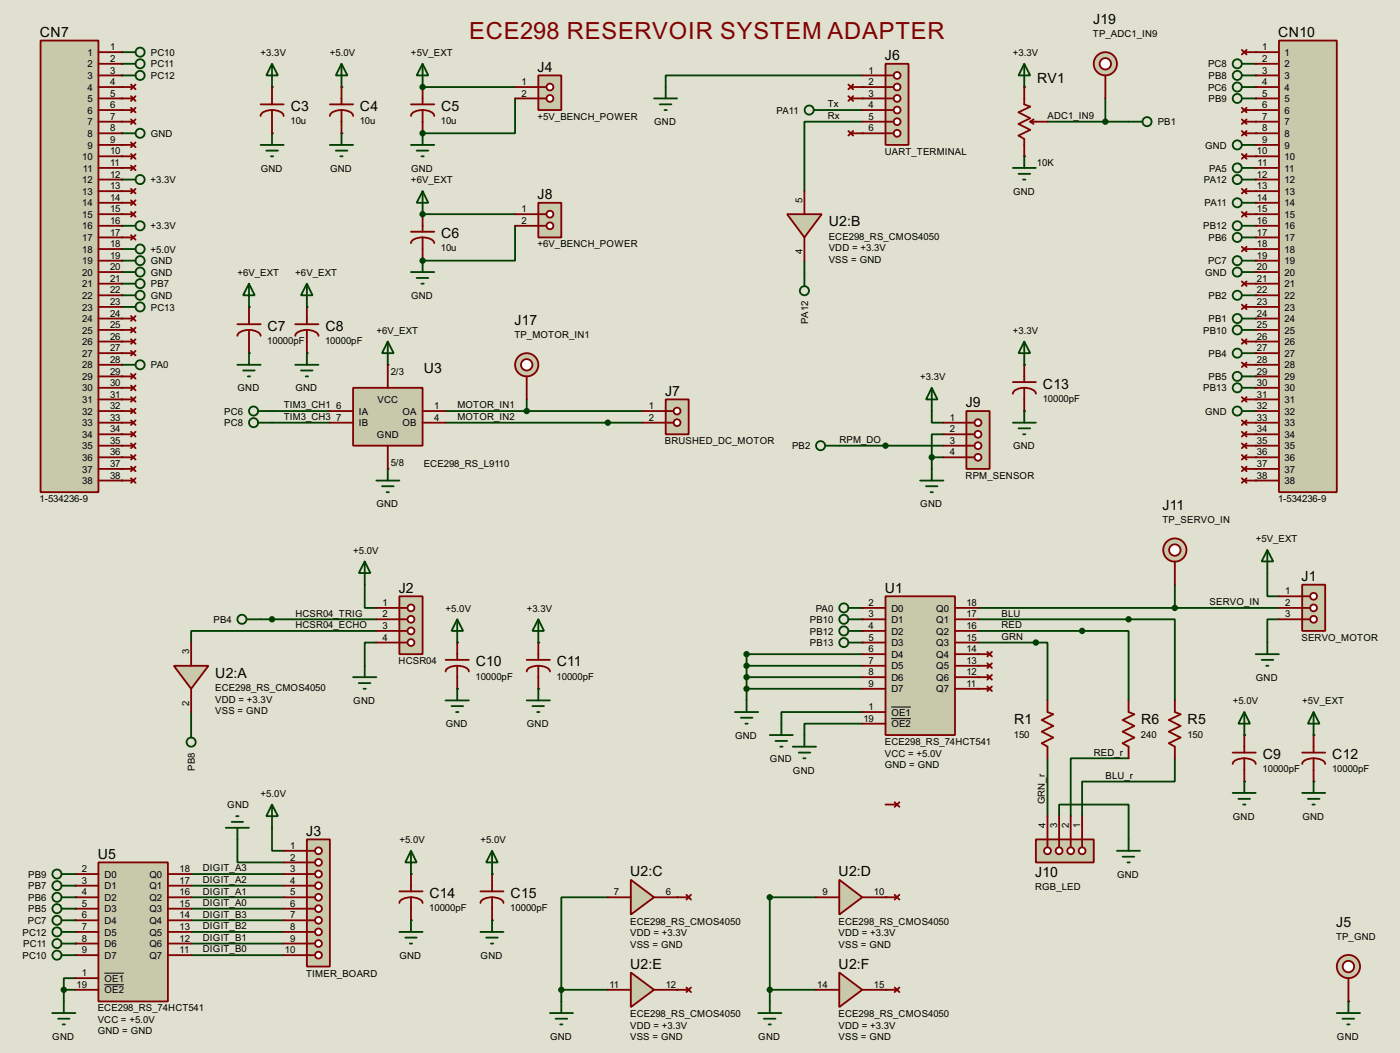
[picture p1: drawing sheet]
<svg xmlns="http://www.w3.org/2000/svg" width="307mm" height="231mm" viewBox="0 0 307 231" stroke-linecap="round" stroke-linejoin="round" font-family="sans-serif">
<defs><g id="words">
<text font-size="5.8" fill="#800000" x="103" y="8.6">ECE298 RESERVOIR SYSTEM ADAPTER</text>
<g font-size="3.5">
<text x="239.9" y="5.3">J19</text>
<text x="8.8" y="8.1">CN7</text>
<text x="280.6" y="8.1">CN10</text>
<text x="118" y="15.8">J4</text>
<text x="194.2" y="13.2">J6</text>
<text x="227.6" y="18.3">RV1</text>
<text x="63.8" y="24.3">C3</text>
<text x="79" y="24.3">C4</text>
<text x="96.8" y="24.3">C5</text>
<text x="118" y="43.7">J8</text>
<text x="96.8" y="52.2">C6</text>
<text x="181.9" y="49.7">U2:B</text>
<text x="112.9" y="71.3">J17</text>
<text x="58.7" y="72.6">C7</text>
<text x="71.4" y="72.6">C8</text>
<text x="93" y="81.8">U3</text>
<text x="146" y="86.9">J7</text>
<text x="212" y="89.4">J9</text>
<text x="228.9" y="85.3">C13</text>
<text x="255.2" y="112">J11</text>
<text x="87.5" y="130.1">J2</text>
<text x="194.2" y="130.1">U1</text>
<text x="285.7" y="127.5">J1</text>
<text x="47.3" y="148.8">U2:A</text>
<text x="104.4" y="146.3">C10</text>
<text x="122.2" y="146.3">C11</text>
<text x="222.6" y="159">R1</text>
<text x="250.5" y="159">R6</text>
<text x="260.7" y="159">R5</text>
<text x="277.2" y="166.6">C9</text>
<text x="292.4" y="166.6">C12</text>
<text x="67.2" y="183.4">J3</text>
<text x="21.5" y="188.5">U5</text>
<text x="94.3" y="197.1">C14</text>
<text x="112.1" y="197.1">C15</text>
<text x="138.3" y="192.3">U2:C</text>
<text x="184.1" y="192.3">U2:D</text>
<text x="227.2" y="192.4">J10</text>
<text x="293.3" y="203.4">J5</text>
<text x="138.3" y="212.6">U2:E</text>
<text x="184.1" y="212.6">U2:F</text>
</g>
<g font-size="2.4">
<text x="24.2" y="11">1</text>
<text x="239.9" y="8.2">TP_ADC1_IN9</text>
<text x="277" y="11">1</text>
<text x="19.2" y="12.3">1</text>
<text x="19.2" y="14.8">2</text>
<text x="19.2" y="17.3">3</text>
<text x="24.2" y="13.6">2</text>
<text x="24.2" y="16.2">3</text>
<text x="33.1" y="12.3">PC10</text>
<text x="33.1" y="14.8">PC11</text>
<text x="33.1" y="17.3">PC12</text>
<text x="57.2" y="12.3">+3.3V</text>
<text x="72.4" y="12.3">+5.0V</text>
<text x="90.2" y="12.3">+5V_EXT</text>
<text x="190.7" y="16.2">1</text>
<text x="222.3" y="12.3">+3.3V</text>
<text x="265.1" y="14.8">PC8</text>
<text x="265.2" y="17.3">PB8</text>
<text x="277" y="13.6">2</text>
<text x="277" y="16.2">3</text>
<text x="282" y="12.3">1</text>
<text x="282" y="14.8">2</text>
<text x="282" y="17.3">3</text>
<text x="19.2" y="19.9">4</text>
<text x="19.2" y="22.4">5</text>
<text x="24.2" y="18.7">4</text>
<text x="24.2" y="21.2">5</text>
<text x="24.2" y="23.7">6</text>
<text x="114.5" y="18.7">1</text>
<text x="114.5" y="21.2">2</text>
<text x="181.7" y="23.6">Tx</text>
<text x="190.7" y="18.7">2</text>
<text x="190.7" y="21.2">3</text>
<text x="190.7" y="23.7">4</text>
<text x="265.1" y="19.9">PC6</text>
<text x="265.2" y="22.4">PB9</text>
<text x="277" y="18.7">4</text>
<text x="277" y="21.2">5</text>
<text x="277" y="23.7">6</text>
<text x="282" y="19.9">4</text>
<text x="282" y="22.4">5</text>
<text x="19.2" y="25">6</text>
<text x="19.2" y="27.5">7</text>
<text x="24.2" y="26.3">7</text>
<text x="24.2" y="28.9">8</text>
<text x="63.8" y="27.2">10u</text>
<text x="79" y="27.2">10u</text>
<text x="96.8" y="27.2">10u</text>
<text x="118" y="26.4">+5V_BENCH_POWER</text>
<text x="143.6" y="27.5">GND</text>
<text x="170.4" y="25">PA11</text>
<text x="181.7" y="26.1">Rx</text>
<text x="190.7" y="26.3">5</text>
<text x="190.7" y="28.9">6</text>
<text x="229.9" y="26.1">ADC1_IN9</text>
<text x="254.1" y="27.5">PB1</text>
<text x="277" y="26.3">7</text>
<text x="277" y="28.9">8</text>
<text x="282" y="25">6</text>
<text x="282" y="27.5">7</text>
<text x="18.1" y="35.1">10</text>
<text x="19.2" y="30">8</text>
<text x="19.2" y="32.6">9</text>
<text x="24.2" y="33.9">10</text>
<text x="24.2" y="31.4">9</text>
<text x="33.1" y="30">GND</text>
<text x="194.2" y="34">UART_TERMINAL</text>
<text x="264.5" y="32.6">GND</text>
<text x="275.9" y="33.9">10</text>
<text x="277" y="31.4">9</text>
<text x="282" y="35.1">10</text>
<text x="282" y="30">8</text>
<text x="282" y="32.6">9</text>
<text x="18.1" y="40.2">12</text>
<text x="18.2" y="37.7">11</text>
<text x="24.2" y="36.4">11</text>
<text x="24.2" y="39">12</text>
<text x="24.2" y="41.6">13</text>
<text x="33.1" y="40.2">+3.3V</text>
<text x="57.2" y="37.7">GND</text>
<text x="72.4" y="37.7">GND</text>
<text x="90.2" y="40.2">+6V_EXT</text>
<text x="90.2" y="37.7">GND</text>
<text x="227.6" y="36.5">10K</text>
<text x="264.2" y="40.2">PA12</text>
<text x="265.4" y="37.7">PA5</text>
<text x="275.9" y="39">12</text>
<text x="275.9" y="41.6">13</text>
<text x="276" y="36.4">11</text>
<text x="282" y="37.7">11</text>
<text x="282" y="40.2">12</text>
<text x="18.1" y="42.7">13</text>
<text x="18.1" y="45.3">14</text>
<text x="18.1" y="47.8">15</text>
<text x="24.2" y="44.1">14</text>
<text x="24.2" y="46.6">15</text>
<text x="114.5" y="46.6">1</text>
<text x="176.2" y="44.5" transform="rotate(-90 176.2 44.5)">5</text>
<text x="222.3" y="42.7">GND</text>
<text x="264.4" y="45.3">PA11</text>
<text x="275.9" y="44.1">14</text>
<text x="275.9" y="46.6">15</text>
<text x="282" y="42.7">13</text>
<text x="282" y="45.3">14</text>
<text x="282" y="47.8">15</text>
<text x="18.1" y="50.4">16</text>
<text x="18.1" y="52.9">17</text>
<text x="24.2" y="49.2">16</text>
<text x="24.2" y="51.7">17</text>
<text x="33.1" y="50.4">+3.3V</text>
<text x="114.5" y="49.2">2</text>
<text x="181.9" y="52.6">ECE298_RS_CMOS4050</text>
<text x="264.1" y="50.4">PB12</text>
<text x="265.2" y="52.9">PB6</text>
<text x="275.9" y="49.2">16</text>
<text x="275.9" y="51.7">17</text>
<text x="282" y="50.4">16</text>
<text x="282" y="52.9">17</text>
<text x="18.1" y="55.4">18</text>
<text x="18.1" y="58">19</text>
<text x="24.2" y="54.3">18</text>
<text x="24.2" y="56.8">19</text>
<text x="24.2" y="59.3">20</text>
<text x="33.1" y="55.4">+5.0V</text>
<text x="33.1" y="58">GND</text>
<text x="96.8" y="55.2">10u</text>
<text x="118" y="54.3">+6V_BENCH_POWER</text>
<text x="176.2" y="55.8" transform="rotate(-90 176.2 55.8)">4</text>
<text x="181.9" y="55.2">VDD = +3.3V</text>
<text x="181.9" y="57.7">VSS = GND</text>
<text x="265.1" y="58">PC7</text>
<text x="275.9" y="54.3">18</text>
<text x="275.9" y="56.8">19</text>
<text x="275.9" y="59.3">20</text>
<text x="282" y="55.4">18</text>
<text x="282" y="58">19</text>
<text x="18.1" y="60.5">20</text>
<text x="18.1" y="63.1">21</text>
<text x="18.1" y="65.6">22</text>
<text x="24.2" y="61.9">21</text>
<text x="24.2" y="64.4">22</text>
<text x="33.1" y="60.5">GND</text>
<text x="33.1" y="63.1">PB7</text>
<text x="33.1" y="65.6">GND</text>
<text x="52.1" y="60.5">+6V_EXT</text>
<text x="64.8" y="60.5">+6V_EXT</text>
<text x="90.2" y="65.6">GND</text>
<text x="264.5" y="60.5">GND</text>
<text x="265.2" y="65.6">PB2</text>
<text x="275.9" y="61.9">21</text>
<text x="275.9" y="64.4">22</text>
<text x="282" y="60.5">20</text>
<text x="282" y="63.1">21</text>
<text x="282" y="65.6">22</text>
<text x="18.1" y="68.1">23</text>
<text x="18.1" y="70.7">24</text>
<text x="24.2" y="67">23</text>
<text x="24.2" y="69.5">24</text>
<text x="24.2" y="72">25</text>
<text x="33.1" y="68.1">PC13</text>
<text x="177.4" y="71.1" transform="rotate(-90 177.4 71.1)">PA12</text>
<text x="265.2" y="70.7">PB1</text>
<text x="275.9" y="67">23</text>
<text x="275.9" y="69.5">24</text>
<text x="275.9" y="72">25</text>
<text x="282" y="68.1">23</text>
<text x="282" y="70.7">24</text>
<text x="18.1" y="73.2">25</text>
<text x="18.1" y="75.8">26</text>
<text x="24.2" y="74.6">26</text>
<text x="24.2" y="77.1">27</text>
<text x="58.7" y="75.5">10000pF</text>
<text x="71.4" y="75.5">10000pF</text>
<text x="82.6" y="73.2">+6V_EXT</text>
<text x="112.9" y="74.2">TP_MOTOR_IN1</text>
<text x="222.3" y="73.2">+3.3V</text>
<text x="264.1" y="73.2">PB10</text>
<text x="275.9" y="74.6">26</text>
<text x="275.9" y="77.1">27</text>
<text x="282" y="73.2">25</text>
<text x="282" y="75.8">26</text>
<text x="18.1" y="78.3">27</text>
<text x="18.1" y="80.8">28</text>
<text x="18.1" y="83.4">29</text>
<text x="24.2" y="79.7">28</text>
<text x="24.2" y="82.2">29</text>
<text x="33.1" y="80.8">PA0</text>
<text x="85.8" y="82.2">2/3</text>
<text x="202" y="83.4">+3.3V</text>
<text x="265.2" y="78.3">PB4</text>
<text x="265.2" y="83.4">PB5</text>
<text x="275.9" y="79.7">28</text>
<text x="275.9" y="82.2">29</text>
<text x="282" y="78.3">27</text>
<text x="282" y="80.8">28</text>
<text x="282" y="83.4">29</text>
<text x="18.1" y="85.9">30</text>
<text x="18.1" y="88.5">31</text>
<text x="24.2" y="84.7">30</text>
<text x="24.2" y="87.3">31</text>
<text x="24.2" y="89.8">32</text>
<text x="52.1" y="85.9">GND</text>
<text x="62.3" y="89.6">TIM3_CH1</text>
<text x="64.8" y="85.9">GND</text>
<text x="73.8" y="89.8">6</text>
<text x="82.8" y="88.4">VCC</text>
<text x="95.3" y="89.8">1</text>
<text x="100.4" y="89.6">MOTOR_IN1</text>
<text x="142.4" y="89.8">1</text>
<text x="228.9" y="88.2">10000pF</text>
<text x="264.1" y="85.9">PB13</text>
<text x="275.9" y="84.7">30</text>
<text x="275.9" y="87.3">31</text>
<text x="275.9" y="89.8">32</text>
<text x="282" y="85.9">30</text>
<text x="282" y="88.5">31</text>
<text x="18.1" y="91">32</text>
<text x="18.1" y="93.6">33</text>
<text x="24.2" y="92.4">33</text>
<text x="24.2" y="94.9">34</text>
<text x="49.2" y="91">PC6</text>
<text x="49.2" y="93.6">PC8</text>
<text x="62.3" y="92.2">TIM3_CH3</text>
<text x="73.8" y="92.4">7</text>
<text x="78.8" y="91">IA</text>
<text x="78.8" y="93.6">IB</text>
<text x="88.3" y="91">OA</text>
<text x="88.3" y="93.6">OB</text>
<text x="95.3" y="92.4">4</text>
<text x="100.4" y="92.2">MOTOR_IN2</text>
<text x="142.4" y="92.4">2</text>
<text x="208.5" y="92.4">1</text>
<text x="208.5" y="94.9">2</text>
<text x="264.5" y="91">GND</text>
<text x="275.9" y="92.4">33</text>
<text x="275.9" y="94.9">34</text>
<text x="282" y="91">32</text>
<text x="282" y="93.6">33</text>
<text x="18.1" y="96.1">34</text>
<text x="18.1" y="98.6">35</text>
<text x="18.1" y="101.2">36</text>
<text x="24.2" y="97.4">35</text>
<text x="24.2" y="100">36</text>
<text x="82.7" y="96.2">GND</text>
<text x="145.9" y="97.5">BRUSHED_DC_MOTOR</text>
<text x="173.8" y="98.6">PB2</text>
<text x="184.2" y="97.2">RPM_DO</text>
<text x="208.5" y="97.4">3</text>
<text x="208.5" y="100">4</text>
<text x="222.3" y="98.6">GND</text>
<text x="275.9" y="97.4">35</text>
<text x="275.9" y="100">36</text>
<text x="282" y="96.1">34</text>
<text x="282" y="98.6">35</text>
<text x="282" y="101.2">36</text>
<text x="18.1" y="103.7">37</text>
<text x="18.1" y="106.3">38</text>
<text x="24.2" y="102.5">37</text>
<text x="24.2" y="105.1">38</text>
<text x="85.8" y="102.4">5/8</text>
<text x="93" y="102.6">ECE298_RS_L9110</text>
<text x="211.9" y="105.1">RPM_SENSOR</text>
<text x="275.9" y="102.5">37</text>
<text x="275.9" y="105.1">38</text>
<text x="282" y="103.7">37</text>
<text x="282" y="106.3">38</text>
<text x="8.7" y="110.2">1-534236-9</text>
<text x="82.6" y="111.3">GND</text>
<text x="202" y="111.3">GND</text>
<text x="280.5" y="110.2">1-534236-9</text>
<text x="255.1" y="114.9">TP_SERVO_IN</text>
<text x="275.6" y="119">+5V_EXT</text>
<text x="77.5" y="121.5">+5.0V</text>
<text x="282.1" y="130.5">1</text>
<text x="46.8" y="136.7">PB4</text>
<text x="64.8" y="135.3">HCSR04_TRIG</text>
<text x="64.8" y="137.9">HCSR04_ECHO</text>
<text x="84" y="133">1</text>
<text x="84" y="135.5">2</text>
<text x="97.8" y="134.2">+5.0V</text>
<text x="115.6" y="134.2">+3.3V</text>
<text x="177.7" y="136.7">PB10</text>
<text x="179" y="134.2">PA0</text>
<text x="190.7" y="133">2</text>
<text x="190.7" y="135.5">3</text>
<text x="195.6" y="134.2">D0</text>
<text x="195.6" y="136.7">D1</text>
<text x="205.5" y="134.2">Q0</text>
<text x="205.5" y="136.7">Q1</text>
<text x="212.1" y="133">18</text>
<text x="212.1" y="135.5">17</text>
<text x="219.8" y="135.3">BLU</text>
<text x="219.8" y="137.9">RED</text>
<text x="265.5" y="132.8">SERVO_IN</text>
<text x="282.1" y="133">2</text>
<text x="282.1" y="135.5">3</text>
<text x="41.5" y="143.6" transform="rotate(-90 41.5 143.6)">3</text>
<text x="84" y="138.1">3</text>
<text x="84" y="140.6">4</text>
<text x="177.7" y="141.8">PB13</text>
<text x="177.7" y="139.3">PB12</text>
<text x="190.7" y="138.1">4</text>
<text x="190.7" y="140.6">5</text>
<text x="190.7" y="143.2">6</text>
<text x="195.6" y="139.3">D2</text>
<text x="195.6" y="141.8">D3</text>
<text x="205.5" y="139.3">Q2</text>
<text x="205.5" y="141.8">Q3</text>
<text x="212.1" y="138.1">16</text>
<text x="212.1" y="140.6">15</text>
<text x="212.1" y="143.2">14</text>
<text x="219.8" y="140.4">GRN</text>
<text x="285.6" y="140.7">SERVO_MOTOR</text>
<text x="87.5" y="145.8">HCSR04</text>
<text x="104.4" y="149.2">10000pF</text>
<text x="122.2" y="149.2">10000pF</text>
<text x="190.7" y="145.7">7</text>
<text x="190.7" y="148.2">8</text>
<text x="195.6" y="144.4">D4</text>
<text x="195.6" y="146.9">D5</text>
<text x="195.6" y="149.4">D6</text>
<text x="205.5" y="144.4">Q4</text>
<text x="205.5" y="146.9">Q5</text>
<text x="205.5" y="149.4">Q6</text>
<text x="212.1" y="145.7">13</text>
<text x="212.1" y="148.2">12</text>
<text x="275.6" y="149.4">GND</text>
<text x="41.6" y="154.9" transform="rotate(-90 41.6 154.9)">2</text>
<text x="47.2" y="151.7">ECE298_RS_CMOS4050</text>
<text x="47.2" y="154.3">VDD = +3.3V</text>
<text x="77.5" y="154.5">GND</text>
<text x="190.7" y="150.8">9</text>
<text x="190.7" y="155.9">1</text>
<text x="195.6" y="152">D7</text>
<text x="205.5" y="152">Q7</text>
<text x="212.1" y="150.8">11</text>
<text x="270.6" y="154.5">+5.0V</text>
<text x="285.8" y="154.5">+5V_EXT</text>
<text x="47.2" y="156.8">VSS = GND</text>
<text x="97.8" y="159.6">GND</text>
<text x="115.6" y="159.6">GND</text>
<text x="189.5" y="158.4">19</text>
<text x="195.6" y="157.1">OE1</text>
<text x="195.6" y="159.6">OE2</text>
<text x="222.5" y="161.9">150</text>
<text x="250.4" y="161.9">240</text>
<text x="260.6" y="161.9">150</text>
<text x="161.3" y="162.1">GND</text>
<text x="169" y="167.2">GND</text>
<text x="194.2" y="163.5">ECE298_RS_74HCT541</text>
<text x="194.2" y="166.1">VCC = +5.0V</text>
<text x="240.1" y="165.8">RED_r</text>
<text x="42.8" y="169.2" transform="rotate(-90 42.8 169.2)">PB8</text>
<text x="174" y="169.8">GND</text>
<text x="194.2" y="168.6">GND = GND</text>
<text x="242.6" y="170.9">BLU_r</text>
<text x="277.1" y="169.5">10000pF</text>
<text x="292.4" y="169.5">10000pF</text>
<text x="49.9" y="177.4">GND</text>
<text x="57.2" y="174.8">+5.0V</text>
<text x="229.3" y="176.5" transform="rotate(-90 229.3 176.5)">GRN_r</text>
<text x="270.6" y="179.9">GND</text>
<text x="285.8" y="179.9">GND</text>
<text x="87.7" y="185">+5.0V</text>
<text x="105.5" y="185">+5.0V</text>
<text x="229.5" y="181.7" transform="rotate(-90 229.5 181.7)">4</text>
<text x="232.1" y="181.7" transform="rotate(-90 232.1 181.7)">3</text>
<text x="234.6" y="181.6" transform="rotate(-90 234.6 181.6)">2</text>
<text x="237.1" y="181.7" transform="rotate(-90 237.1 181.7)">1</text>
<text x="18" y="191.4">2</text>
<text x="39.4" y="191.4">18</text>
<text x="44.5" y="191.2">DIGIT_A3</text>
<text x="63.7" y="186.3">1</text>
<text x="63.7" y="188.9">2</text>
<text x="63.7" y="191.4">3</text>
<text x="6.2" y="192.6">PB9</text>
<text x="6.2" y="195.2">PB7</text>
<text x="6.2" y="197.7">PB6</text>
<text x="18" y="194">3</text>
<text x="18" y="196.5">4</text>
<text x="22.9" y="192.6">D0</text>
<text x="22.9" y="195.2">D1</text>
<text x="22.9" y="197.7">D2</text>
<text x="32.8" y="192.6">Q0</text>
<text x="32.8" y="195.2">Q1</text>
<text x="32.8" y="197.7">Q2</text>
<text x="39.4" y="194">17</text>
<text x="39.4" y="196.5">16</text>
<text x="44.5" y="193.8">DIGIT_A2</text>
<text x="44.5" y="196.3">DIGIT_A1</text>
<text x="63.7" y="194">4</text>
<text x="63.7" y="196.5">5</text>
<text x="134.8" y="196.5">7</text>
<text x="146.1" y="196.5">6</text>
<text x="180.5" y="196.5">9</text>
<text x="191.8" y="196.5">10</text>
<text x="227.2" y="195.3">RGB_LED</text>
<text x="245.2" y="192.6">GND</text>
<text x="6.1" y="202.8">PC7</text>
<text x="6.2" y="200.2">PB5</text>
<text x="18" y="199">5</text>
<text x="18" y="201.6">6</text>
<text x="22.9" y="200.2">D3</text>
<text x="22.9" y="202.8">D4</text>
<text x="32.8" y="200.2">Q3</text>
<text x="32.8" y="202.8">Q4</text>
<text x="39.4" y="199">15</text>
<text x="39.4" y="201.6">14</text>
<text x="44.5" y="198.8">DIGIT_A0</text>
<text x="44.5" y="201.4">DIGIT_B3</text>
<text x="44.5" y="203.9">DIGIT_B2</text>
<text x="63.7" y="199">6</text>
<text x="63.7" y="201.6">7</text>
<text x="94.2" y="200">10000pF</text>
<text x="112" y="200">10000pF</text>
<text x="138.3" y="202.9">ECE298_RS_CMOS4050</text>
<text x="184" y="202.9">ECE298_RS_CMOS4050</text>
<text x="4.9" y="205.3">PC12</text>
<text x="5.1" y="207.9">PC11</text>
<text x="18" y="204.1">7</text>
<text x="18" y="206.7">8</text>
<text x="18" y="209.2">9</text>
<text x="22.9" y="205.3">D5</text>
<text x="22.9" y="207.9">D6</text>
<text x="32.8" y="205.3">Q5</text>
<text x="32.8" y="207.9">Q6</text>
<text x="39.4" y="204.1">13</text>
<text x="39.4" y="206.7">12</text>
<text x="39.4" y="209.2">11</text>
<text x="44.5" y="206.5">DIGIT_B1</text>
<text x="44.5" y="209">DIGIT_B0</text>
<text x="62.5" y="209.2">10</text>
<text x="63.7" y="204.1">8</text>
<text x="63.7" y="206.7">9</text>
<text x="138.3" y="205.5">VDD = +3.3V</text>
<text x="138.3" y="208">VSS = GND</text>
<text x="184" y="205.5">VDD = +3.3V</text>
<text x="184" y="208">VSS = GND</text>
<text x="293.2" y="206.3">TP_GND</text>
<text x="4.9" y="210.4">PC10</text>
<text x="18" y="214.3">1</text>
<text x="22.9" y="210.4">D7</text>
<text x="22.9" y="215.5">OE1</text>
<text x="32.8" y="210.4">Q7</text>
<text x="67.2" y="214.3">TIMER_BOARD</text>
<text x="87.7" y="210.4">GND</text>
<text x="105.5" y="210.4">GND</text>
<text x="16.8" y="216.8">19</text>
<text x="21.4" y="222">ECE298_RS_74HCT541</text>
<text x="22.9" y="218">OE2</text>
<text x="133.8" y="216.8">11</text>
<text x="146.1" y="216.8">12</text>
<text x="179.4" y="216.8">14</text>
<text x="191.8" y="216.8">15</text>
<text x="21.4" y="224.5">VCC = +5.0V</text>
<text x="21.4" y="227">GND = GND</text>
<text x="138.3" y="223.2">ECE298_RS_CMOS4050</text>
<text x="138.3" y="225.8">VDD = +3.3V</text>
<text x="184" y="223.2">ECE298_RS_CMOS4050</text>
<text x="184" y="225.8">VDD = +3.3V</text>
<text x="11.5" y="228.2">GND</text>
<text x="120.7" y="228.2">GND</text>
<text x="138.3" y="228.3">VSS = GND</text>
<text x="166.4" y="228.2">GND</text>
<text x="184" y="228.3">VSS = GND</text>
<text x="293.4" y="228.2">GND</text>
</g>
</g></defs>
<path d="M0 0h307.3v231.1h-307.3z" fill="#e0e0d0"/>
<g fill="#004000">
<circle cx="59.7" cy="29.3" r=".2"/>
<circle cx="59.7" cy="19.1" r=".2"/>
<circle cx="75" cy="29.3" r=".2"/>
<circle cx="75" cy="19.1" r=".2"/>
<circle cx="224.8" cy="34.3" r=".2"/>
<circle cx="224.8" cy="19.1" r=".2"/>
<circle cx="85.1" cy="102.9" r=".2"/>
<circle cx="85.1" cy="80.1" r=".2"/>
</g>
<path d="M59.7 90.2h12.7M59.7 92.8h12.7" fill="none" stroke="#004000" stroke-width=".4"/>
<g fill="#004000">
<circle cx="54.7" cy="77.5" r=".2"/>
<circle cx="54.7" cy="67.4" r=".2"/>
<circle cx="67.4" cy="77.5" r=".2"/>
<circle cx="67.4" cy="67.4" r=".2"/>
</g>
<path d="M278.2 125.8v5.1h2.5" fill="none" stroke="#004000" stroke-width=".4"/>
<g fill="#004000">
<circle cx="273.1" cy="171.5" r=".2"/>
<circle cx="273.1" cy="161.3" r=".2"/>
</g>
<path d="M80.1 128.3v5.1h2.5M280.7 135.9h-2.5v5.1M82.6 141h-2.5v5.1M163.9 143.6v10.1" fill="none" stroke="#004000" stroke-width=".4"/>
<g fill="#004000">
<circle cx="100.4" cy="151.2" r=".2"/>
<circle cx="100.4" cy="141" r=".2"/>
<circle cx="118.2" cy="151.2" r=".2"/>
<circle cx="118.2" cy="141" r=".2"/>
<circle cx="288.3" cy="171.5" r=".2"/>
<circle cx="288.3" cy="161.3" r=".2"/>
</g>
<path d="M189.3 16.6h-43.2v2.5" fill="none" stroke="#004000" stroke-width=".4"/>
<g fill="#004000">
<circle cx="189.3" cy="19.1" r=".2"/>
<circle cx="189.3" cy="21.6" r=".2"/>
</g>
<path d="M181.7 24.2h7.6" fill="none" stroke="#004000" stroke-width=".4"/>
<g fill="#004000">
<circle cx="189.3" cy="29.3" r=".2"/>
<circle cx="92.8" cy="19.1" r=".2"/>
</g>
<path d="M92.8 19.1h20.3" fill="none" stroke="#004000" stroke-width=".4"/>
<circle cx="92.8" cy="29.3" r=".2" fill="#004000"/>
<path d="M113.1 21.6v7.7h-20.3" fill="none" stroke="#004000" stroke-width=".4"/>
<circle cx="92.8" cy="47" r=".2" fill="#004000"/>
<path d="M92.8 47h20.3" fill="none" stroke="#004000" stroke-width=".4"/>
<circle cx="92.8" cy="57.2" r=".2" fill="#004000"/>
<path d="M113.1 49.6v7.6h-20.3M204.5 90.2v2.6h2.6M207.1 95.3h-2.6v5.1M204.5 100.4h2.6M204.5 100.4v2.5" fill="none" stroke="#004000" stroke-width=".4"/>
<g fill="#004000">
<circle cx="224.8" cy="90.2" r=".2"/>
<circle cx="224.8" cy="80.1" r=".2"/>
</g>
<path d="M52.1 184.2v5.1h10.2M59.7 181.7v5h2.6" fill="none" stroke="#004000" stroke-width=".4"/>
<g fill="#004000">
<circle cx="90.2" cy="202" r=".2"/>
<circle cx="90.2" cy="191.8" r=".2"/>
<circle cx="108" cy="202" r=".2"/>
<circle cx="108" cy="191.8" r=".2"/>
</g>
<path d="M42 191.8h20.3M42 194.4h20.3M42 196.9h20.3M42 199.4h20.3M42 202h20.3M42 204.5h20.3M42 207.1h20.3M42 209.6h20.3" fill="none" stroke="#004000" stroke-width=".4"/>
<g fill="#004000">
<circle cx="16.6" cy="191.8" r=".2"/>
<circle cx="16.6" cy="194.4" r=".2"/>
<circle cx="16.6" cy="196.9" r=".2"/>
<circle cx="16.6" cy="199.4" r=".2"/>
<circle cx="16.6" cy="202" r=".2"/>
<circle cx="16.6" cy="204.5" r=".2"/>
<circle cx="16.6" cy="207.1" r=".2"/>
<circle cx="16.6" cy="209.6" r=".2"/>
</g>
<path d="M229.9 166.4v12.7M14 217.2v2.6M14 217.2h2.6M16.6 214.7h-2.6v2.5" fill="none" stroke="#004000" stroke-width=".4"/>
<g fill="#004000">
<circle cx="189.3" cy="133.4" r=".2"/>
<circle cx="189.3" cy="135.9" r=".2"/>
<circle cx="189.3" cy="138.5" r=".2"/>
<circle cx="189.3" cy="141" r=".2"/>
</g>
<path d="M163.9 143.6h25.4M163.9 146.1h25.4M163.9 148.6h25.4M163.9 151.2h25.4" fill="none" stroke="#004000" stroke-width=".4"/>
<g fill="#004000">
<circle cx="214.7" cy="143.6" r=".2"/>
<circle cx="214.7" cy="146.1" r=".2"/>
<circle cx="214.7" cy="148.6" r=".2"/>
<circle cx="214.7" cy="151.2" r=".2"/>
</g>
<path d="M189.3 156.3h-17.8v2.5M189.3 158.8h-12.7v2.5M232.5 179.1v-2.5h15.2v7.6M247.7 166.4h-12.7v12.7M257.9 166.4v5.1h-20.4v7.6" fill="none" stroke="#004000" stroke-width=".4"/>
<circle cx="296" cy="219.8" r=".2" fill="#004000"/>
<path d="M229.9 26.7h17.8M242.6 21.6v5.1M97.8 90.2h43.2M97.8 92.8h43.2M115.6 87.7v2.5M214.7 135.9h43.2v17.8M214.7 138.5h33v15.2M214.7 133.4h66M257.9 128.3v5.1M214.7 141h15.2v12.7" fill="none" stroke="#004000" stroke-width=".4"/>
<g fill="#004000">
<circle cx="26.7" cy="11.5" r=".2"/>
<circle cx="26.7" cy="34.3" r=".2"/>
<circle cx="26.7" cy="36.9" r=".2"/>
<circle cx="26.7" cy="39.4" r=".2"/>
<circle cx="26.7" cy="42" r=".2"/>
<circle cx="26.7" cy="44.5" r=".2"/>
<circle cx="26.7" cy="47" r=".2"/>
<circle cx="26.7" cy="49.6" r=".2"/>
<circle cx="26.7" cy="52.1" r=".2"/>
<circle cx="26.7" cy="54.7" r=".2"/>
<circle cx="26.7" cy="57.2" r=".2"/>
<circle cx="26.7" cy="14" r=".2"/>
<circle cx="26.7" cy="59.7" r=".2"/>
<circle cx="26.7" cy="62.3" r=".2"/>
<circle cx="26.7" cy="64.8" r=".2"/>
<circle cx="26.7" cy="67.4" r=".2"/>
<circle cx="26.7" cy="69.9" r=".2"/>
<circle cx="26.7" cy="72.4" r=".2"/>
<circle cx="26.7" cy="75" r=".2"/>
<circle cx="26.7" cy="77.5" r=".2"/>
<circle cx="26.7" cy="80.1" r=".2"/>
<circle cx="26.7" cy="82.6" r=".2"/>
<circle cx="26.7" cy="16.6" r=".2"/>
<circle cx="26.7" cy="85.1" r=".2"/>
<circle cx="26.7" cy="87.7" r=".2"/>
<circle cx="26.7" cy="90.2" r=".2"/>
<circle cx="26.7" cy="92.8" r=".2"/>
<circle cx="26.7" cy="95.3" r=".2"/>
<circle cx="26.7" cy="97.8" r=".2"/>
<circle cx="26.7" cy="100.4" r=".2"/>
<circle cx="26.7" cy="102.9" r=".2"/>
<circle cx="26.7" cy="105.5" r=".2"/>
<circle cx="26.7" cy="19.1" r=".2"/>
<circle cx="26.7" cy="21.6" r=".2"/>
<circle cx="26.7" cy="24.2" r=".2"/>
<circle cx="26.7" cy="26.7" r=".2"/>
<circle cx="26.7" cy="29.3" r=".2"/>
<circle cx="26.7" cy="31.8" r=".2"/>
<circle cx="275.6" cy="11.5" r=".2"/>
<circle cx="275.6" cy="34.3" r=".2"/>
<circle cx="275.6" cy="36.9" r=".2"/>
<circle cx="275.6" cy="39.4" r=".2"/>
<circle cx="275.6" cy="42" r=".2"/>
<circle cx="275.6" cy="44.5" r=".2"/>
<circle cx="275.6" cy="47" r=".2"/>
<circle cx="275.6" cy="49.6" r=".2"/>
<circle cx="275.6" cy="52.1" r=".2"/>
<circle cx="275.6" cy="54.7" r=".2"/>
<circle cx="275.6" cy="14" r=".2"/>
<circle cx="275.6" cy="59.7" r=".2"/>
<circle cx="275.6" cy="62.3" r=".2"/>
<circle cx="275.6" cy="64.8" r=".2"/>
<circle cx="275.6" cy="67.4" r=".2"/>
<circle cx="275.6" cy="69.9" r=".2"/>
<circle cx="275.6" cy="72.4" r=".2"/>
<circle cx="275.6" cy="75" r=".2"/>
<circle cx="275.6" cy="77.5" r=".2"/>
<circle cx="275.6" cy="80.1" r=".2"/>
<circle cx="275.6" cy="82.6" r=".2"/>
<circle cx="275.6" cy="16.6" r=".2"/>
<circle cx="275.6" cy="85.1" r=".2"/>
<circle cx="275.6" cy="87.7" r=".2"/>
<circle cx="275.6" cy="90.2" r=".2"/>
<circle cx="275.6" cy="92.8" r=".2"/>
<circle cx="275.6" cy="95.3" r=".2"/>
<circle cx="275.6" cy="97.8" r=".2"/>
<circle cx="275.6" cy="100.4" r=".2"/>
<circle cx="275.6" cy="102.9" r=".2"/>
<circle cx="275.6" cy="105.5" r=".2"/>
<circle cx="275.6" cy="19.1" r=".2"/>
<circle cx="275.6" cy="21.6" r=".2"/>
<circle cx="275.6" cy="24.2" r=".2"/>
<circle cx="275.6" cy="26.7" r=".2"/>
<circle cx="275.6" cy="29.3" r=".2"/>
<circle cx="275.6" cy="31.8" r=".2"/>
</g>
<path d="M184.2 97.8h22.9M57.2 135.9h25.4M82.6 138.5h-40.6v2.5M42 156.3v2.5M133.4 196.9h-10.2v22.9M169 196.9v22.9" fill="none" stroke="#004000" stroke-width=".4"/>
<circle cx="148.6" cy="196.9" r=".2" fill="#004000"/>
<path d="M123.2 217.2h10.2" fill="none" stroke="#004000" stroke-width=".4"/>
<circle cx="148.6" cy="217.2" r=".2" fill="#004000"/>
<path d="M169 217.2h10.1" fill="none" stroke="#004000" stroke-width=".4"/>
<circle cx="194.4" cy="217.2" r=".2" fill="#004000"/>
<path d="M169 196.9h10.1" fill="none" stroke="#004000" stroke-width=".4"/>
<circle cx="194.4" cy="196.9" r=".2" fill="#004000"/>
<path d="M189.3 26.7h-12.7v15.3M176.6 57.2v2.5" fill="none" stroke="#004000" stroke-width=".4"/>
<circle cx="275.6" cy="57.2" r=".2" fill="#004000"/>
<g fill="none" stroke="#004000" stroke-width=".4">
<path d="M26.7 11.5h3.1M26.7 14h3.1M26.7 16.6h3.1M272.6 14h3M272.6 16.6h3M272.6 19.1h3M26.7 39.4h3.1M26.7 29.3h3.1M272.6 39.4h3M272.6 36.9h3M272.6 21.6h3M272.6 31.8h3"/>
<path d="M26.7 49.6h3.1M26.7 54.7h3.1M26.7 57.2h3.1M26.7 59.7h3.1M272.6 49.6h3M272.6 59.7h3M272.6 44.5h3M272.6 52.1h3M26.7 62.3h3.1M26.7 64.8h3.1M26.7 67.4h3.1M272.6 64.8h3"/>
<path d="M272.6 69.9h3M272.6 72.4h3M272.6 77.5h3M26.7 80.1h3.1M272.6 82.6h3M272.6 85.1h3M272.6 90.2h3"/>
<circle cx="30.7" cy="11.5" r="1"/>
<circle cx="30.7" cy="16.6" r="1"/>
<circle cx="30.7" cy="14" r="1"/>
<circle cx="271.5" cy="14" r="1"/>
<circle cx="271.5" cy="16.6" r="1"/>
<circle cx="271.5" cy="19.1" r="1"/>
<circle cx="30.7" cy="29.3" r="1"/>
<circle cx="30.7" cy="39.4" r="1"/>
<circle cx="271.5" cy="39.4" r="1"/>
<circle cx="271.5" cy="36.9" r="1"/>
<circle cx="271.5" cy="31.8" r="1"/>
<circle cx="271.5" cy="21.6" r="1"/>
<circle cx="30.7" cy="49.6" r="1"/>
<circle cx="30.7" cy="57.2" r="1"/>
<circle cx="30.7" cy="54.7" r="1"/>
<circle cx="30.7" cy="59.7" r="1"/>
<circle cx="271.5" cy="44.5" r="1"/>
<circle cx="271.5" cy="49.6" r="1"/>
<circle cx="271.5" cy="59.7" r="1"/>
<circle cx="271.5" cy="52.1" r="1"/>
<circle cx="30.7" cy="67.4" r="1"/>
<circle cx="30.7" cy="62.3" r="1"/>
<circle cx="30.7" cy="64.8" r="1"/>
<circle cx="271.5" cy="69.9" r="1"/>
<circle cx="271.5" cy="72.4" r="1"/>
<circle cx="271.5" cy="64.8" r="1"/>
<circle cx="271.5" cy="77.5" r="1"/>
<circle cx="30.7" cy="80.1" r="1"/>
<circle cx="271.5" cy="90.2" r="1"/>
<circle cx="271.5" cy="82.6" r="1"/>
<circle cx="271.5" cy="85.1" r="1"/>
</g>
<g fill="none" stroke="#800000" stroke-width=".4">
<path d="M26.7 19.1h2.6M28.8 18.6l1 1M29.8 18.6l-1 1M26.7 34.3h2.6M26.7 36.9h2.6M26.7 21.6h2.6M26.7 24.2h2.6M26.7 26.7h2.6M26.7 31.8h2.6M28.8 33.8l1 1.1M28.8 36.4l1 1M28.8 21.1l1 1.1"/>
<path d="M28.8 23.7l1 1M28.8 26.2l1 1M28.8 31.3l1 1M29.8 33.8l-1 1.1M29.8 36.4l-1 1M29.8 21.1l-1 1.1M29.8 23.7l-1 1M29.8 26.2l-1 1M29.8 31.3l-1 1M272.6 33.8l1 1.1M272.6 26.2l1 1M272.6 28.8l1 1"/>
<path d="M273.1 34.3h2.5M273.1 26.7h2.5M273.1 29.3h2.5M273.6 33.8l-1 1.1M273.6 26.2l-1 1M273.6 28.8l-1 1M26.7 69.9h2.6M26.7 72.4h2.6M26.7 75h2.6M26.7 77.5h2.6M28.8 69.4l1 1M28.8 71.9l1 1.1"/>
<path d="M28.8 74.5l1 1M28.8 77l1 1M29.8 69.4l-1 1M29.8 71.9l-1 1.1M29.8 74.5l-1 1M29.8 77l-1 1M26.7 82.6h2.6M26.7 87.7h2.6M26.7 92.8h2.6M28.8 82.1l1 1M28.8 87.2l1 1M28.8 92.3l1 1"/>
<path d="M29.8 82.1l-1 1M29.8 87.2l-1 1M29.8 92.3l-1 1M272.6 99.9l1 1M273.6 99.9l-1 1M272.6 105l1 1M273.1 100.4h2.5M273.1 105.5h2.5M273.6 105l-1 1"/>
</g>
<path d="M285.8 128.3h5.1v10.2h-5.1z" fill="#c8c8aa" stroke="#800000" stroke-width=".4"/>
<path d="M285.8 130.9h1.8" fill="none" stroke="#800000" stroke-width=".4"/>
<circle cx="288.3" cy="133.4" r=".75" fill="#feffff" stroke="#800000" stroke-width=".4"/>
<path d="M285.8 133.4h1.8" fill="none" stroke="#800000" stroke-width=".4"/>
<circle cx="288.3" cy="135.9" r=".75" fill="#feffff" stroke="#800000" stroke-width=".4"/>
<path d="M285.8 135.9h1.8" fill="none" stroke="#800000" stroke-width=".4"/>
<circle cx="288.3" cy="130.9" r=".75" fill="#feffff" stroke="#800000" stroke-width=".4"/>
<path d="M280.7 130.9h5.1M280.7 133.4h5.1M280.7 135.9h5.1" fill="none" stroke="#800000" stroke-width=".4"/>
<path d="M87.7 130.9h5.1v12.7h-5.1z" fill="#c8c8aa" stroke="#800000" stroke-width=".4"/>
<path d="M87.7 133.4h1.8" fill="none" stroke="#800000" stroke-width=".4"/>
<circle cx="90.2" cy="133.4" r=".75" fill="#feffff" stroke="#800000" stroke-width=".4"/>
<path d="M87.7 135.9h1.8" fill="none" stroke="#800000" stroke-width=".4"/>
<circle cx="90.2" cy="135.9" r=".75" fill="#feffff" stroke="#800000" stroke-width=".4"/>
<path d="M87.7 138.5h1.8" fill="none" stroke="#800000" stroke-width=".4"/>
<circle cx="90.2" cy="138.5" r=".75" fill="#feffff" stroke="#800000" stroke-width=".4"/>
<path d="M87.7 141h1.8" fill="none" stroke="#800000" stroke-width=".4"/>
<circle cx="90.2" cy="141" r=".75" fill="#feffff" stroke="#800000" stroke-width=".4"/>
<path d="M26.7 44.5h2.6M28.8 44l1 1M29.8 44l-1 1M82.6 133.4h5.1M82.6 135.9h5.1M82.6 138.5h5.1M82.6 141h5.1M229.9 153.7v2.6l1.3 .5-2.5 1.2 2.5 1.3-2.5 1.3 2.5 1.3-2.5 1.2 1.2 .8v2.5" fill="none" stroke="#800000" stroke-width=".4"/>
<path d="M118.2 16.6h5v7.6h-5z" fill="#c8c8aa" stroke="#800000" stroke-width=".4"/>
<path d="M118.2 19.1h1.7" fill="none" stroke="#800000" stroke-width=".4"/>
<circle cx="120.7" cy="21.6" r=".75" fill="#feffff" stroke="#800000" stroke-width=".4"/>
<path d="M118.2 21.6h1.7" fill="none" stroke="#800000" stroke-width=".4"/>
<circle cx="120.7" cy="19.1" r=".75" fill="#feffff" stroke="#800000" stroke-width=".4"/>
<path d="M113.1 19.1h5.1M113.1 21.6h5.1" fill="none" stroke="#800000" stroke-width=".4"/>
<path d="M67.4 184.2h5v27.9h-5z" fill="#c8c8aa" stroke="#800000" stroke-width=".4"/>
<path d="M67.4 186.7h1.7" fill="none" stroke="#800000" stroke-width=".4"/>
<circle cx="69.9" cy="186.7" r=".75" fill="#feffff" stroke="#800000" stroke-width=".4"/>
<path d="M67.4 189.3h1.7" fill="none" stroke="#800000" stroke-width=".4"/>
<circle cx="69.9" cy="189.3" r=".75" fill="#feffff" stroke="#800000" stroke-width=".4"/>
<path d="M67.4 191.8h1.7" fill="none" stroke="#800000" stroke-width=".4"/>
<circle cx="69.9" cy="191.8" r=".75" fill="#feffff" stroke="#800000" stroke-width=".4"/>
<path d="M67.4 194.4h1.7" fill="none" stroke="#800000" stroke-width=".4"/>
<circle cx="69.9" cy="194.4" r=".75" fill="#feffff" stroke="#800000" stroke-width=".4"/>
<path d="M67.4 196.9h1.7" fill="none" stroke="#800000" stroke-width=".4"/>
<circle cx="69.9" cy="196.9" r=".75" fill="#feffff" stroke="#800000" stroke-width=".4"/>
<path d="M67.4 199.4h1.7" fill="none" stroke="#800000" stroke-width=".4"/>
<circle cx="69.9" cy="199.4" r=".75" fill="#feffff" stroke="#800000" stroke-width=".4"/>
<path d="M67.4 202h1.7" fill="none" stroke="#800000" stroke-width=".4"/>
<circle cx="69.9" cy="202" r=".75" fill="#feffff" stroke="#800000" stroke-width=".4"/>
<path d="M67.4 204.5h1.7" fill="none" stroke="#800000" stroke-width=".4"/>
<circle cx="69.9" cy="204.5" r=".75" fill="#feffff" stroke="#800000" stroke-width=".4"/>
<path d="M67.4 207.1h1.7" fill="none" stroke="#800000" stroke-width=".4"/>
<circle cx="69.9" cy="207.1" r=".75" fill="#feffff" stroke="#800000" stroke-width=".4"/>
<path d="M67.4 209.6h1.7" fill="none" stroke="#800000" stroke-width=".4"/>
<circle cx="69.9" cy="209.6" r=".75" fill="#feffff" stroke="#800000" stroke-width=".4"/>
<g fill="none" stroke="#800000" stroke-width=".4">
<path d="M59.7 19.1v3.8M75 19.1v3.8M92.8 19.1v3.8M224.8 19.1v3.8l1.3 .5-2.5 1.3 2.5 1.3-2.5 1.2 2.5 1.3-2.5 1.3 1.2 .7v3.8M57.2 22.9h5.1M59.7 24.2a2.27 2.27 0 0 1 2.6 1.3M59.7 24.2a2.24 2.24 0 0 0-2.5 1.3M59.7 24.2v5.1M72.4 22.9h5.1M75 24.2a2.27 2.27 0 0 1 2.5 1.3M75 24.2a2.31 2.31 0 0 0-2.6 1.3M75 24.2v5.1"/>
<path d="M90.2 22.9h5.1M92.8 24.2a2.31 2.31 0 0 1 2.5 1.3M92.8 24.2a2.27 2.27 0 0 0-2.6 1.3M92.8 24.2v5.1M226.1 26.7l.8 .5M226.1 26.7h3.8M226.9 26.2l-.8 .5M90.2 50.9h5.1M92.8 52.1a2.35 2.35 0 0 1 2.5 1.3M92.8 52.1a2.31 2.31 0 0 0-2.6 1.3M92.8 47v3.9M92.8 52.1v5.1"/>
<path d="M62.3 186.7h5.1M62.3 189.3h5.1M62.3 191.8h5.1M62.3 194.4h5.1M62.3 196.9h5.1M62.3 199.4h5.1M62.3 202h5.1M62.3 204.5h5.1M62.3 207.1h5.1M62.3 209.6h5.1"/>
</g>
<g fill="none" stroke="#004000" stroke-width=".4">
<path d="M59.7 14l1.3 2.6h-2.5zM59.7 14v5.1M75 14l1.3 2.6h-2.6zM75 14v5.1M92.8 14l1.2 2.6h-2.5zM92.8 14v5.1M146.1 19.1v2.5M224.8 14l1.3 2.6h-2.5zM224.8 14v5.1M57.2 31.8h5.1M58.5 33.1h2.5M59.5 34.3h.5"/>
<path d="M59.7 29.3v2.5M72.4 31.8h5.1M73.7 33.1h2.6M74.7 34.3h.5M75 29.3v2.5M90.2 31.8h5.1M91.5 33.1h2.5M92.5 34.3h.5M92.8 29.3v2.5M143.6 21.6h5M144.8 22.9h2.6M145.9 24.2h.5"/>
<path d="M178.6 24.2h3.1M222.3 36.9h5.1M223.6 38.2h2.5M224.6 39.4h.5M224.8 34.3v2.6M247.7 26.7h3.1M90.2 59.7h5.1M92.8 42l1.2 2.5h-2.5zM92.8 42v5M92.8 57.2v2.5M176.6 59.7v3.1M85.1 75l1.3 2.5h-2.5z"/>
<path d="M85.1 75v5.1M91.5 61h2.5M92.5 62.3h.5M82.6 105.5h5.1M83.9 106.7h2.5M84.9 108h.5M85.1 102.9v2.6"/>
<circle cx="177.6" cy="24.2" r="1"/>
<circle cx="251.7" cy="26.7" r="1"/>
<circle cx="176.5" cy="63.8" r="1"/>
</g>
<path d="M77.5 85.1h15.3v12.7h-15.3z" fill="#c8c8aa" stroke="#800000" stroke-width=".4"/>
<path d="M72.4 90.2h5.1M72.4 92.8h5.1M85.1 80.1v5M85.1 97.8v5.1M92.8 90.2h5M92.8 92.8h5" fill="none" stroke="#800000" stroke-width=".4"/>
<g fill="none" stroke="#004000" stroke-width=".4">
<path d="M56.7 90.2h3M56.7 92.8h3"/>
<circle cx="55.6" cy="92.8" r="1"/>
<circle cx="55.6" cy="90.2" r="1"/>
</g>
<path d="M146.1 87.7h5.1v7.6h-5.1z" fill="#c8c8aa" stroke="#800000" stroke-width=".4"/>
<path d="M146.1 90.2h1.8" fill="none" stroke="#800000" stroke-width=".4"/>
<circle cx="148.6" cy="92.8" r=".75" fill="#feffff" stroke="#800000" stroke-width=".4"/>
<path d="M146.1 92.8h1.8" fill="none" stroke="#800000" stroke-width=".4"/>
<circle cx="148.6" cy="90.2" r=".75" fill="#feffff" stroke="#800000" stroke-width=".4"/>
<g fill="none" stroke="#800000" stroke-width=".4">
<path d="M186.2 18.6l1.1 1M186.7 19.1h2.6M187.3 18.6l-1.1 1M186.2 21.1l1.1 1.1M186.2 28.8l1.1 1M186.7 21.6h2.6M186.7 29.3h2.6M187.3 21.1l-1.1 1.1M187.3 28.8l-1.1 1M52.1 71.2h5.1M54.7 72.4a2.37 2.37 0 0 1 2.5 1.3M54.7 72.4a2.33 2.33 0 0 0-2.6 1.3"/>
<path d="M54.7 67.4v3.8M54.7 72.4v5.1M64.8 71.2h5.1M67.4 72.4a2.37 2.37 0 0 1 2.5 1.3M67.4 72.4a2.33 2.33 0 0 0-2.6 1.3M67.4 67.4v3.8M67.4 72.4v5.1M141 90.2h5.1M141 92.8h5.1M97.8 144.8h5.1M100.4 146.1a2.31 2.31 0 0 1 2.5 1.3M100.4 146.1a2.35 2.35 0 0 0-2.6 1.3"/>
<path d="M100.4 141v3.8M100.4 146.1v5.1M115.6 144.8h5.1M118.2 146.1a2.35 2.35 0 0 1 2.5 1.3M118.2 146.1a2.31 2.31 0 0 0-2.6 1.3M118.2 141v3.8M118.2 146.1v5.1M214.7 143.6h2.5M214.7 146.1h2.5M214.7 148.6h2.5M214.7 151.2h2.5M216.7 143.1l1 1"/>
<path d="M216.7 145.6l1 1M216.7 148.1l1 1.1M216.7 150.7l1 1M217.7 143.1l-1 1M217.7 145.6l-1 1M217.7 148.1l-1 1.1M217.7 150.7l-1 1M270.6 165.2h5M273.1 166.4a2.27 2.27 0 0 1 2.5 1.3M273.1 166.4a2.31 2.31 0 0 0-2.5 1.3M273.1 161.3v3.9M273.1 166.4v5.1"/>
<path d="M285.8 165.2h5.1M288.3 166.4a2.31 2.31 0 0 1 2.6 1.3M288.3 166.4a2.27 2.27 0 0 0-2.5 1.3M288.3 161.3v3.9M288.3 166.4v5.1"/>
</g>
<g fill="none" stroke="#004000" stroke-width=".4">
<path d="M54.7 62.3l1.2 2.5h-2.5zM54.7 62.3v5.1M54.7 77.5v2.6M67.4 62.3l1.2 2.5h-2.5zM67.4 62.3v5.1M67.4 77.5v2.6M52.1 80.1h5.1M53.4 81.3h2.5M54.4 82.6h.5M64.8 80.1h5.1M66.1 81.3h2.5M67.1 82.6h.5"/>
<path d="M80.1 123.2l1.2 2.6h-2.5zM80.1 123.2v5.1M100.4 135.9l1.3 2.6h-2.6zM100.4 135.9v5.1M118.2 135.9l1.2 2.6h-2.5zM118.2 135.9v5.1M186.2 133.4h3.1M278.2 120.7l1.3 2.5h-2.6zM278.2 120.7v5.1M77.5 148.6h5.1M78.8 149.9h2.5M79.8 151.2h.5"/>
<path d="M80.1 146.1v2.5M97.8 153.7h5.1M99.1 155h2.6M100.1 156.3h.5M100.4 151.2v2.5M115.6 153.7h5.1M116.9 155h2.5M117.9 156.3h.5M118.2 151.2v2.5M161.3 156.3h5.1M162.6 157.5h2.6M163.6 158.8h.5"/>
<path d="M163.9 153.7v2.6M171.5 158.8v2.5M273.1 156.3l1.3 2.5h-2.6zM273.1 156.3v5M275.6 143.6h5.1M276.9 144.8h2.6M277.9 146.1h.5M278.2 141v2.6M288.3 156.3l1.3 2.5h-2.5zM288.3 156.3v5M169 161.3h5M170.2 162.6h2.6"/>
<path d="M171.3 163.9h.5M174 163.9h5.1M175.3 165.2h2.6M176.3 166.4h.5M176.6 161.3v2.6M270.6 174h5M271.8 175.3h2.6M272.9 176.6h.5M273.1 171.5v2.5M285.8 174h5.1M287.1 175.3h2.5M288.1 176.6h.5"/>
<path d="M288.3 171.5v2.5"/>
<circle cx="185.2" cy="133.4" r="1"/>
</g>
<g fill="#004000" stroke="#004000" stroke-width=".4">
<circle cx="163.8" cy="151.2" r=".5"/>
<circle cx="163.8" cy="148.6" r=".5"/>
<circle cx="163.8" cy="146.1" r=".5"/>
<circle cx="163.8" cy="143.6" r=".5"/>
</g>
<path d="M194.4 14h5v17.8h-5z" fill="#c8c8aa" stroke="#800000" stroke-width=".4"/>
<path d="M194.4 16.6h1.7" fill="none" stroke="#800000" stroke-width=".4"/>
<circle cx="196.9" cy="16.6" r=".75" fill="#feffff" stroke="#800000" stroke-width=".4"/>
<path d="M194.4 19.1h1.7" fill="none" stroke="#800000" stroke-width=".4"/>
<circle cx="196.9" cy="19.1" r=".75" fill="#feffff" stroke="#800000" stroke-width=".4"/>
<path d="M194.4 21.6h1.7" fill="none" stroke="#800000" stroke-width=".4"/>
<circle cx="196.9" cy="21.6" r=".75" fill="#feffff" stroke="#800000" stroke-width=".4"/>
<path d="M194.4 24.2h1.7" fill="none" stroke="#800000" stroke-width=".4"/>
<circle cx="196.9" cy="24.2" r=".75" fill="#feffff" stroke="#800000" stroke-width=".4"/>
<path d="M194.4 26.7h1.7" fill="none" stroke="#800000" stroke-width=".4"/>
<circle cx="196.9" cy="26.7" r=".75" fill="#feffff" stroke="#800000" stroke-width=".4"/>
<path d="M194.4 29.3h1.7" fill="none" stroke="#800000" stroke-width=".4"/>
<circle cx="196.9" cy="29.3" r=".75" fill="#feffff" stroke="#800000" stroke-width=".4"/>
<path d="M189.3 16.6h5.1M189.3 19.1h5.1M189.3 21.6h5.1M189.3 24.2h5.1M189.3 26.7h5.1M189.3 29.3h5.1" fill="none" stroke="#800000" stroke-width=".4"/>
<g fill="#004000" stroke="#004000" stroke-width=".4">
<circle cx="92.7" cy="19.1" r=".5"/>
<circle cx="92.7" cy="29.3" r=".5"/>
</g>
<path d="M118.2 44.5h5v7.6h-5z" fill="#c8c8aa" stroke="#800000" stroke-width=".4"/>
<path d="M118.2 47h1.7" fill="none" stroke="#800000" stroke-width=".4"/>
<circle cx="120.7" cy="49.6" r=".75" fill="#feffff" stroke="#800000" stroke-width=".4"/>
<path d="M118.2 49.6h1.7" fill="none" stroke="#800000" stroke-width=".4"/>
<circle cx="120.7" cy="47" r=".75" fill="#feffff" stroke="#800000" stroke-width=".4"/>
<path d="M113.1 47h5.1M113.1 49.6h5.1" fill="none" stroke="#800000" stroke-width=".4"/>
<g fill="#004000" stroke="#004000" stroke-width=".4">
<circle cx="92.7" cy="47" r=".5"/>
<circle cx="92.7" cy="57.2" r=".5"/>
</g>
<path d="M212.1 90.2h5.1v12.7h-5.1z" fill="#c8c8aa" stroke="#800000" stroke-width=".4"/>
<path d="M212.1 92.8h1.8" fill="none" stroke="#800000" stroke-width=".4"/>
<circle cx="214.6" cy="92.8" r=".75" fill="#feffff" stroke="#800000" stroke-width=".4"/>
<path d="M212.1 95.3h1.8" fill="none" stroke="#800000" stroke-width=".4"/>
<circle cx="214.6" cy="95.3" r=".75" fill="#feffff" stroke="#800000" stroke-width=".4"/>
<path d="M212.1 97.8h1.8" fill="none" stroke="#800000" stroke-width=".4"/>
<circle cx="214.6" cy="97.8" r=".75" fill="#feffff" stroke="#800000" stroke-width=".4"/>
<path d="M212.1 100.4h1.8" fill="none" stroke="#800000" stroke-width=".4"/>
<circle cx="214.6" cy="100.4" r=".75" fill="#feffff" stroke="#800000" stroke-width=".4"/>
<g fill="none" stroke="#800000" stroke-width=".4">
<path d="M207.1 92.8h5M207.1 95.3h5M207.1 97.8h5M222.3 83.9h5.1M224.8 85.1a2.33 2.33 0 0 1 2.6 1.3M224.8 85.1a2.29 2.29 0 0 0-2.5 1.3M224.8 80.1v3.8M224.8 85.1v5.1M207.1 100.4h5M87.7 195.6h5.1M90.2 196.9a2.35 2.35 0 0 1 2.6 1.3M90.2 196.9a2.35 2.35 0 0 0-2.5 1.3"/>
<path d="M90.2 191.8v3.8M90.2 196.9v5.1M105.5 195.6h5M108 196.9a2.27 2.27 0 0 1 2.5 1.3M108 196.9a2.31 2.31 0 0 0-2.5 1.3M108 191.8v3.8M108 196.9v5.1"/>
</g>
<g fill="none" stroke="#004000" stroke-width=".4">
<path d="M224.8 75l1.3 2.5h-2.5zM224.8 75v5.1M204.5 85.1l1.3 2.6h-2.5zM204.5 85.1v5.1M222.3 92.8h5.1M223.6 94h2.5M224.6 95.3h.5M224.8 90.2v2.6M202 105.5h5.1M203.3 106.7h2.5M204.3 108h.5M204.5 102.9v2.6"/>
<path d="M51.9 179.1h.5M59.7 176.6l1.3 2.5h-2.5zM59.7 176.6v5.1M49.6 181.7h5.1M50.9 180.4h2.5M52.1 181.7v2.5M90.2 186.7l1.3 2.6h-2.5zM90.2 186.7v5.1M108 186.7l1.3 2.6h-2.6zM108 186.7v5.1M14 219.8v2.5M87.7 204.5h5.1"/>
<path d="M89 205.8h2.5M90 207.1h.5M90.2 202v2.5M105.5 204.5h5M106.7 205.8h2.6M107.8 207.1h.5M108 202v2.5M11.5 222.3h5.1M12.8 223.6h2.5M13.8 224.8h.5"/>
</g>
<circle cx="204.5" cy="100.4" r=".5" fill="#004000" stroke="#004000" stroke-width=".4"/>
<path d="M21.6 189.3h15.3v30.5h-15.3z" fill="#c8c8aa" stroke="#800000" stroke-width=".4"/>
<g fill="none" stroke="#800000" stroke-width=".4">
<path d="M16.6 191.8h5M16.6 194.4h5M16.6 196.9h5M16.6 199.4h5M36.9 191.8h5.1M36.9 194.4h5.1M36.9 196.9h5.1M36.9 199.4h5.1M16.6 202h5M16.6 204.5h5M16.6 207.1h5M16.6 209.6h5"/>
<path d="M16.6 214.7h5M16.6 217.2h5M36.9 202h5.1M36.9 204.5h5.1M36.9 207.1h5.1M36.9 209.6h5.1"/>
</g>
<path d="M22.9 213.6h4.3M22.9 216.1h4.3" fill="none" stroke="#000" stroke-width=".22"/>
<g fill="none" stroke="#004000" stroke-width=".4">
<path d="M13.5 191.8h3.1M13.5 194.4h3.1M13.5 196.9h3.1M13.5 199.4h3.1M13.5 202h3.1M13.5 204.5h3.1M13.5 207.1h3.1M13.5 209.6h3.1"/>
<circle cx="12.5" cy="191.8" r="1"/>
<circle cx="12.5" cy="199.4" r="1"/>
<circle cx="12.5" cy="196.9" r="1"/>
<circle cx="12.5" cy="194.4" r="1"/>
<circle cx="12.5" cy="207.1" r="1"/>
<circle cx="12.5" cy="209.6" r="1"/>
<circle cx="12.5" cy="204.5" r="1"/>
<circle cx="12.5" cy="202" r="1"/>
</g>
<circle cx="14" cy="217.2" r=".5" fill="#004000" stroke="#004000" stroke-width=".4"/>
<path d="M227.4 184.2h12.7v5.1h-12.7z" fill="#c8c8aa" stroke="#800000" stroke-width=".4"/>
<path d="M237.5 184.2v1.8" fill="none" stroke="#800000" stroke-width=".4"/>
<circle cx="237.5" cy="186.7" r=".75" fill="#feffff" stroke="#800000" stroke-width=".4"/>
<path d="M235 184.2v1.8" fill="none" stroke="#800000" stroke-width=".4"/>
<circle cx="235" cy="186.7" r=".75" fill="#feffff" stroke="#800000" stroke-width=".4"/>
<path d="M232.5 184.2v1.8" fill="none" stroke="#800000" stroke-width=".4"/>
<circle cx="232.4" cy="186.7" r=".75" fill="#feffff" stroke="#800000" stroke-width=".4"/>
<path d="M229.9 184.2v1.8" fill="none" stroke="#800000" stroke-width=".4"/>
<circle cx="229.9" cy="186.7" r=".75" fill="#feffff" stroke="#800000" stroke-width=".4"/>
<path d="M229.9 179.1v5.1M232.5 179.1v5.1M235 179.1v5.1M237.5 179.1v5.1" fill="none" stroke="#800000" stroke-width=".4"/>
<g fill="none" stroke="#004000" stroke-width=".4">
<path d="M186.2 138.5h3.1M186.2 135.9h3.1M186.2 141h3.1"/>
<circle cx="185.2" cy="138.5" r="1"/>
<circle cx="185.2" cy="135.9" r="1"/>
<circle cx="185.2" cy="141" r="1"/>
</g>
<path d="M194.4 130.9h15.2v30.4h-15.2z" fill="#c8c8aa" stroke="#800000" stroke-width=".4"/>
<g fill="none" stroke="#800000" stroke-width=".4">
<path d="M189.3 133.4h5.1M189.3 135.9h5.1M189.3 138.5h5.1M209.6 133.4h5.1M209.6 135.9h5.1M209.6 138.5h5.1M189.3 141h5.1M189.3 143.6h5.1M189.3 146.1h5.1M189.3 148.6h5.1M189.3 151.2h5.1M189.3 156.3h5.1"/>
<path d="M189.3 158.8h5.1M209.6 141h5.1M209.6 143.6h5.1M209.6 146.1h5.1M209.6 148.6h5.1M209.6 151.2h5.1M247.7 153.7v2.6l1.3 .5-2.6 1.2 2.6 1.3-2.6 1.3 2.6 1.3-2.6 1.2 1.3 .8v2.5M257.9 153.7v2.6l1.2 .5-2.5 1.2 2.5 1.3-2.5 1.3 2.5 1.3-2.5 1.2 1.3 .8v2.5"/>
</g>
<path d="M195.6 155.2h4.3M195.6 157.7h4.3" fill="none" stroke="#000" stroke-width=".22"/>
<path d="M245.2 186.7h5M246.4 188h2.6M247.5 189.3h.5M247.7 184.2v2.5M296 219.8v2.5M293.4 222.3h5.1M294.7 223.6h2.5M295.7 224.8h.5" fill="none" stroke="#004000" stroke-width=".4"/>
<circle cx="295.9" cy="212.1" r="2.55" fill="#c8c8aa" stroke="#800000" stroke-width=".4"/>
<circle cx="295.9" cy="212.1" r="1.25" fill="#feffff" stroke="#800000" stroke-width=".4"/>
<path d="M296 214.7v5.1" fill="none" stroke="#800000" stroke-width=".4"/>
<circle cx="257.8" cy="120.7" r="2.55" fill="#c8c8aa" stroke="#800000" stroke-width=".4"/>
<circle cx="257.8" cy="120.7" r="1.25" fill="#feffff" stroke="#800000" stroke-width=".4"/>
<path d="M257.9 123.2v5.1" fill="none" stroke="#800000" stroke-width=".4"/>
<g fill="#004000" stroke="#004000" stroke-width=".4">
<circle cx="257.8" cy="133.4" r=".5"/>
<circle cx="247.7" cy="135.9" r=".5"/>
<circle cx="237.5" cy="138.5" r=".5"/>
<circle cx="227.3" cy="141" r=".5"/>
</g>
<circle cx="115.6" cy="80.1" r="2.55" fill="#c8c8aa" stroke="#800000" stroke-width=".4"/>
<circle cx="115.6" cy="80.1" r="1.25" fill="#feffff" stroke="#800000" stroke-width=".4"/>
<path d="M115.6 82.6v5.1" fill="none" stroke="#800000" stroke-width=".4"/>
<g fill="#004000" stroke="#004000" stroke-width=".4">
<circle cx="115.6" cy="90.2" r=".5"/>
<circle cx="133.4" cy="92.8" r=".5"/>
</g>
<circle cx="242.6" cy="14" r="2.55" fill="#c8c8aa" stroke="#800000" stroke-width=".4"/>
<circle cx="242.6" cy="14" r="1.25" fill="#feffff" stroke="#800000" stroke-width=".4"/>
<g fill="none" stroke="#800000" stroke-width=".4">
<path d="M242.6 16.6v5M26.7 42h2.6M26.7 47h2.6M26.7 52.1h2.6M28.8 41.5l1 1M28.8 46.5l1 1.1M28.8 51.6l1 1M29.8 41.5l-1 1M29.8 46.5l-1 1.1M29.8 51.6l-1 1M26.7 85.1h2.6M26.7 90.2h2.6"/>
<path d="M26.7 95.3h2.6M26.7 97.8h2.6M28.8 84.6l1 1.1M28.8 89.7l1 1M28.8 94.8l1 1M28.8 97.3l1 1.1M28.8 99.9l1 1M29.8 84.6l-1 1.1M29.8 89.7l-1 1M29.8 94.8l-1 1M29.8 97.3l-1 1.1M29.8 99.9l-1 1"/>
<path d="M26.7 100.4h2.6M26.7 102.9h2.6M26.7 105.5h2.6M28.8 102.4l1 1M28.8 105l1 1M29.8 102.4l-1 1M29.8 105l-1 1"/>
</g>
<circle cx="242.6" cy="26.7" r=".5" fill="#004000" stroke="#004000" stroke-width=".4"/>
<path d="M8.9 8.9h12.7v99.1h-12.7z" fill="#c8c8aa" stroke="#800000" stroke-width=".4"/>
<g fill="none" stroke="#800000" stroke-width=".4">
<path d="M21.6 11.5h5.1M21.6 14h5.1M21.6 16.6h5.1M21.6 19.1h5.1M272.6 11l1 1M273.1 11.5h2.5M273.6 11l-1 1M21.6 34.3h5.1M21.6 36.9h5.1M21.6 39.4h5.1M21.6 21.6h5.1M21.6 24.2h5.1"/>
<path d="M21.6 26.7h5.1M21.6 29.3h5.1M21.6 31.8h5.1M272.6 23.7l1 1M273.1 24.2h2.5M273.6 23.7l-1 1M21.6 42h5.1M21.6 44.5h5.1M21.6 47h5.1M21.6 49.6h5.1M21.6 52.1h5.1M21.6 54.7h5.1"/>
<path d="M21.6 57.2h5.1M21.6 59.7h5.1M272.6 41.5l1 1M272.6 46.5l1 1.1M272.6 54.2l1 1M273.1 42h2.5M273.1 47h2.5M273.1 54.7h2.5M273.6 41.5l-1 1M273.6 46.5l-1 1.1M273.6 54.2l-1 1M21.6 62.3h5.1"/>
<path d="M21.6 64.8h5.1M21.6 67.4h5.1M21.6 69.9h5.1M21.6 72.4h5.1M21.6 75h5.1M21.6 77.5h5.1M272.6 61.8l1 1M272.6 66.9l1 1M272.6 74.5l1 1M272.6 79.6l1 1M273.1 62.3h2.5M273.1 67.4h2.5"/>
<path d="M273.1 75h2.5M273.6 61.8l-1 1M273.6 66.9l-1 1M273.6 74.5l-1 1M273.6 79.6l-1 1M21.6 80.1h5.1M21.6 82.6h5.1M21.6 85.1h5.1M21.6 87.7h5.1M21.6 90.2h5.1M21.6 92.8h5.1M21.6 95.3h5.1"/>
<path d="M21.6 97.8h5.1M272.6 87.2l1 1M272.6 92.3l1 1M272.6 94.8l1 1M272.6 97.3l1 1.1M273.1 80.1h2.5M273.1 87.7h2.5M273.1 92.8h2.5M273.1 95.3h2.5M273.1 97.8h2.5M273.6 87.2l-1 1M273.6 92.3l-1 1"/>
<path d="M273.6 94.8l-1 1M273.6 97.3l-1 1.1M21.6 100.4h5.1M21.6 102.9h5.1M21.6 105.5h5.1M272.6 102.4l1 1M273.1 102.9h2.5M273.6 102.4l-1 1"/>
</g>
<g fill="none" stroke="#004000" stroke-width=".4">
<path d="M54.2 135.9h3M42 158.8v3.1"/>
<circle cx="53.1" cy="135.9" r="1"/>
<circle cx="41.9" cy="162.9" r="1"/>
</g>
<circle cx="59.7" cy="135.9" r=".5" fill="#004000" stroke="#004000" stroke-width=".4"/>
<path d="M38.2 146.1h7.6l-3.8 5.1z" fill="#c8c8aa" stroke="#800000" stroke-width=".4"/>
<path d="M42 141v5.1M42 151.2v5.1M148.6 196.9h2.6M150.7 196.4l1 1M151.7 196.4l-1 1" fill="none" stroke="#800000" stroke-width=".4"/>
<g fill="none" stroke="#004000" stroke-width=".4">
<path d="M181.2 97.8h3M123.2 219.8v2.5M169 219.8v2.5M120.7 222.3h5.1M122 223.6h2.5M123 224.8h.5M166.4 222.3h5.1M167.7 223.6h2.5M168.7 224.8h.5"/>
<circle cx="180.1" cy="97.8" r="1"/>
</g>
<g fill="#004000" stroke="#004000" stroke-width=".4">
<circle cx="194.3" cy="97.8" r=".5"/>
<circle cx="123.2" cy="217.2" r=".5"/>
<circle cx="168.9" cy="217.2" r=".5"/>
<circle cx="168.9" cy="196.9" r=".5"/>
</g>
<path d="M138.5 193.1l5.1 3.8-5.1 3.8z" fill="#c8c8aa" stroke="#800000" stroke-width=".4"/>
<path d="M133.4 196.9h5.1M143.6 196.9h5M148.6 217.2h2.6M150.7 216.7l1 1M151.7 216.7l-1 1" fill="none" stroke="#800000" stroke-width=".4"/>
<path d="M138.5 213.4l5.1 3.8-5.1 3.8z" fill="#c8c8aa" stroke="#800000" stroke-width=".4"/>
<path d="M133.4 217.2h5.1M143.6 217.2h5M194.4 217.2h2.5M196.4 216.7l1 1M197.4 216.7l-1 1" fill="none" stroke="#800000" stroke-width=".4"/>
<path d="M184.2 213.4l5.1 3.8-5.1 3.8z" fill="#c8c8aa" stroke="#800000" stroke-width=".4"/>
<path d="M194.4 196.9h2.5M196.4 196.4l1 1M197.4 196.4l-1 1M179.1 217.2h5.1M189.3 217.2h5.1" fill="none" stroke="#800000" stroke-width=".4"/>
<path d="M184.2 193.1l5.1 3.8-5.1 3.8z" fill="#c8c8aa" stroke="#800000" stroke-width=".4"/>
<path d="M194.4 176.6h2.5M196.4 176.1l1 1M197.4 176.1l-1 1M179.1 196.9h5.1M189.3 196.9h5.1" fill="none" stroke="#800000" stroke-width=".4"/>
<path d="M172.8 47h7.6l-3.8 5.1z" fill="#c8c8aa" stroke="#800000" stroke-width=".4"/>
<path d="M176.6 42v5M176.6 52.1v5.1" fill="none" stroke="#800000" stroke-width=".4"/>
<g fill="none" stroke="#004000" stroke-width=".4">
<path d="M272.6 57.2h3"/>
<circle cx="271.5" cy="57.2" r="1"/>
</g>
<path d="M280.7 8.9h12.7v99.1h-12.7z" fill="#c8c8aa" stroke="#800000" stroke-width=".4"/>
<g fill="none" stroke="#800000" stroke-width=".4">
<path d="M275.6 11.5h5.1M275.6 14h5.1M275.6 16.6h5.1M275.6 19.1h5.1M275.6 34.3h5.1M275.6 36.9h5.1M275.6 39.4h5.1M275.6 21.6h5.1M275.6 24.2h5.1M275.6 26.7h5.1M275.6 29.3h5.1M275.6 31.8h5.1"/>
<path d="M275.6 42h5.1M275.6 44.5h5.1M275.6 47h5.1M275.6 49.6h5.1M275.6 52.1h5.1M275.6 54.7h5.1M275.6 57.2h5.1M275.6 59.7h5.1M275.6 62.3h5.1M275.6 64.8h5.1M275.6 67.4h5.1M275.6 69.9h5.1"/>
<path d="M275.6 72.4h5.1M275.6 75h5.1M275.6 77.5h5.1M275.6 80.1h5.1M275.6 82.6h5.1M275.6 85.1h5.1M275.6 87.7h5.1M275.6 90.2h5.1M275.6 92.8h5.1M275.6 95.3h5.1M275.6 97.8h5.1M275.6 100.4h5.1"/>
<path d="M275.6 102.9h5.1M275.6 105.5h5.1"/>
</g>
<use href="#words"/>
</svg>
